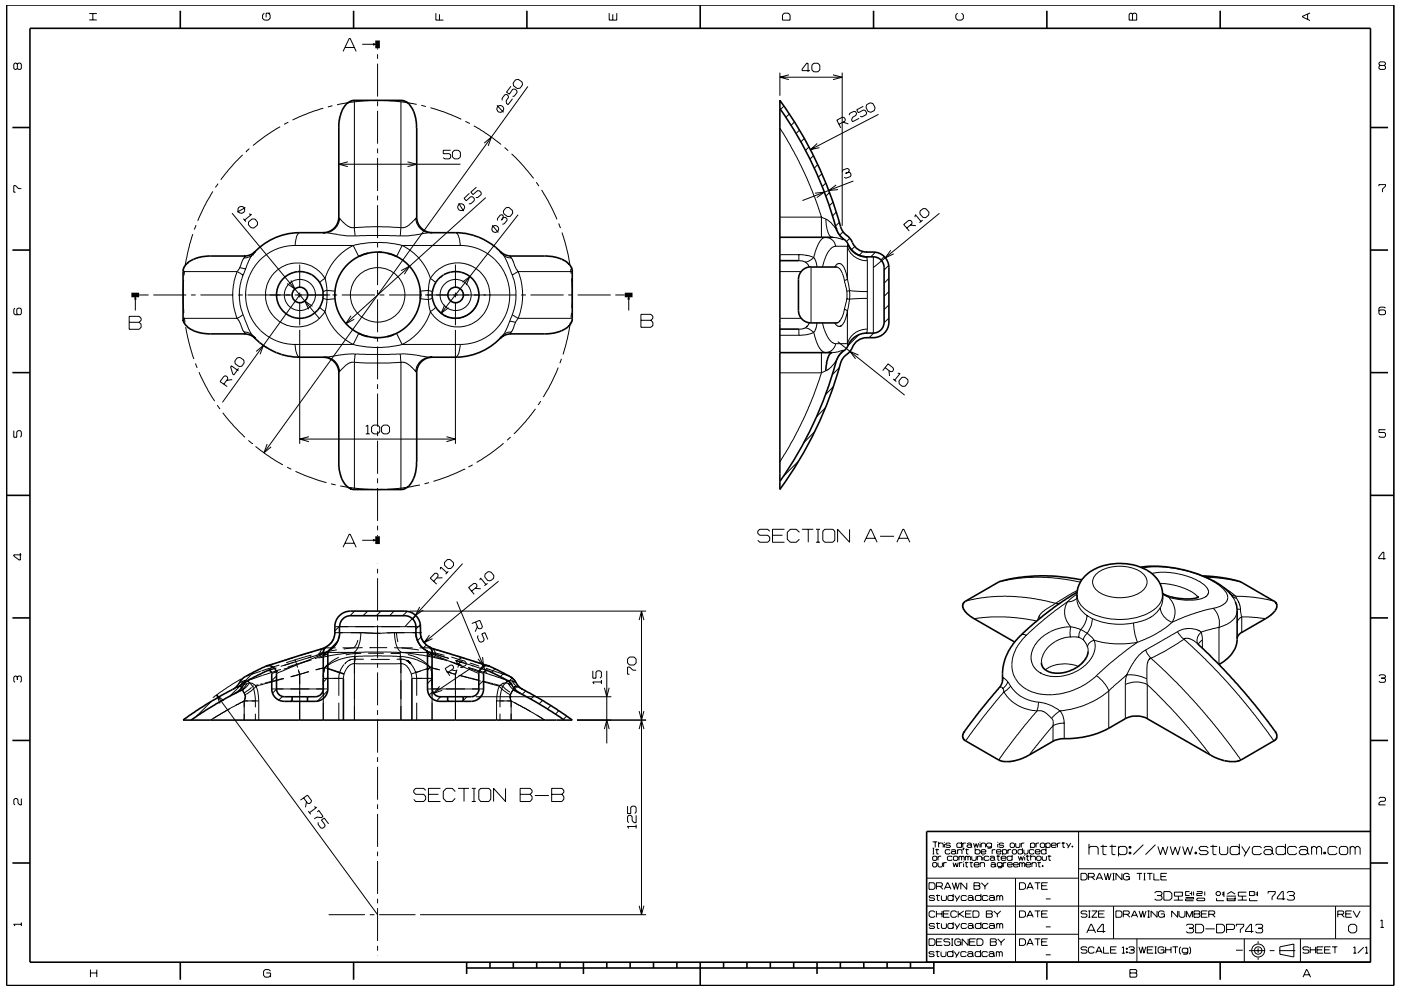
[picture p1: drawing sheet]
<svg xmlns="http://www.w3.org/2000/svg" width="297mm" height="210mm" viewBox="0 0 297 210" stroke-linecap="round" stroke-linejoin="round" font-family="sans-serif">
<g fill="none" stroke="#000" stroke-width=".21">
<path d="M3.7 13.6l-.3-.2h-.2l-.3 .2v.9l.3 .2 .5-.2M3.7 13.6l.2-.2h.4l.2 .2v.9l-.2 .2h-.4l-.2-.2M3.7 13.6v.9M18.9 4.2h1.6M18.9 2.9h1.6M19.7 2.9v1.3M56 2.8l-.3 .4v.7l.3 .4h.9l.4-.4v-.7l-.4-.4M57.3 2.8h-.9v.9M72.7 10.9l1.3-2.7h.3l1.2 2.7M73.1 10.1h2M76.8 9.4h3.3M80.1 10.2v.3"/>
<path d="M80.1 11.5v1M80.1 13.5v7M92.4 2.8v1.5h1.6M93.2 3v1.3M108.3 18.3l-.9 1.3 .6 .4 .7-1.1h.4l.5 .3v.4l-.6 .8h-.3M109.3 16.9l.6-.1 .8 .6 .1 .6-.5 .7-.6 .1-.8-.6-.1-.6zM111.9 18.3l-55.9 77.7M129.2 2.8v1.5h1.6v-1.5M129.9 3v1.3M165.4 15.4v4.9M165.4 16.4h13.2M166.3 2.8h.8l.4 .4v1.1h-1.6v-1.1z"/>
<path d="M167.3 15.9l-1.9 .5 1.9 .5M171.7 15h-1.6v-.3l.9-1.3h.3v1.8M172.1 13.8l.5-.4h.8l.4 .4v1l-.4 .4h-.8l-.5-.4zM176.6 15.9l2 .5-2 .5M178.6 15.4v32.5M203 2.8l-.4 .4v.7l.4 .4h.9l.4-.4v-.7l-.4-.4M239.6 2.8h.3l.2 .2 .3-.2h.3l.3 .2v1.3h-1.6v-1.3zM240.1 3v1.3M277.2 3v1.1M277.7 2.7l-1.6 .8v.1l1.6 .8M292.6 13.9l-.2-.3v-.2l.2-.3h.9l.2 .3v.2l-.2 .3M292.6 13.9l-.2 .2v.4l.2 .2h.9l.2-.2v-.4l-.2-.2"/>
<path d="M292.6 13.9h.9M46.2 38.9l-.5 .9M51.4 32.8l-1.9 2-2.7 3.3M52.2 32.2h.1M52.9 31.5l-.7 .7M59.4 26.9l-3.2 2-2.6 2M61.1 25.9l-.9 .5M68.5 22.9l-3.3 1.1-3.2 1.4M70.5 22.4l-1 .3M71.8 34.8h25.8M73.7 34.3l-1.9 .5 1.9 .5M75.1 21.3v27"/>
<path d="M78.4 21.3l-4 .4-2.9 .5M79.4 21.3h1M80.1 21.5v1M80.1 23.5v7M80.1 31.5v1M80.1 33.5v7M81.4 21.3l4 .3 2.9 .5M85 21.3v27M86.4 34.3l1.9 .5-1.9 .5M89.3 22.3l1 .3M91.3 22.9l3.5 1.1 3 1.3M95.5 31.9h-1.5v.7h1.2l.3 .2v.6l-.3 .3h-.9l-.3-.3"/>
<path d="M95.9 32.3l.4-.4h.9l.4 .4v1l-.4 .4h-.9l-.4-.4zM98.7 25.7l.9 .5M100.5 26.7l2.1 1.3 3.6 2.6M101 39.7l-1.2 1.1 .5 .5 1-.9 .3 .1 .4 .3v.5l-.7 .6h-.4M102.7 30.4l1.5-1.3-.7 1.8M105.4 22.4l1.4 1.4M107 31.3l.7 .7M108.5 32.6l2.4 2.5 2.2 2.7M108.7 21l-1 1.2-.3-.2-.1-.6 .5-.7-.1-.4-.3-.3-.4 .1-.6 .8 .1 .4M113.7 38.6l.6 .9M165.4 27.1l3 5.2 2.1 4.2 2.3 5.5 1.4 4.1M166.2 22.5l-.7 .7"/>
<path d="M167.3 24.2l-.7 .7M168.4 25.9l-.7 .7M169.5 27.6l-.7 .7M170.5 29.4l-.7 .7M171.5 31.2l-.7 .7M172.5 33l-.8 .8M173.3 30.4l-1.5 1.3 1.9-.4M173.4 34.9l-.8 .8M174.2 36.9l-.7 .7M175.1 38.8l-.8 .8M177.3 39.2l-1.6 1.2 2-.2M177.8 26.4l1.3-.7 .1-.3-.2-.4-.4-.2-1.2 .7 .9 1.6"/>
<path d="M178.6 36.4l.1-.3 .9-.4 .4 .2 .1 .2-.2 .4M178.7 25.9l1.2 .4M179.9 36.5l-.6 .3M179.9 36.5l.4 .2 .2 .4-.2 .4-.9 .3-.4-.2M180 24.4l.2-.4 .9-.4 .3 .1 .2 .4-.1 .4-.7 .4-.3 .5 .3 .4 1.4-.7M180.9 38.4l-10.8 4.1M183 22.6l-1.4 .7 .4 .6 1.1-.6 .4 .1 .3 .6-.2 .3-.9 .5-.3-.1M183.8 22.2l.7-.4 .6 .2 .4 .9-.1 .5-.8 .4-.6-.2-.4-.8zM186.3 24.3l-14.5 7.4M292.4 39.5v-.3h1.3v.3l-.6 .6v.7M4.5 40h-.6l-.6-.6h-.4v1.4h.4M38.8 57.6h11.5"/>
<path d="M38.9 59.4l-.1 4.8 .2 2.2M39.1 57.4l-.1 1M40.9 49.7l-1 3.3-.6 3.4M41.6 47.7l-.4 1M45.1 40.6l-1.8 3.3-1.4 2.9M49.2 45.2l18.6 22.4M50.3 57.6l1.2 .8M50.3 57.6l-.7 2.1-.3 3.1 .4 2.7 .6 2M50.8 56.8l-.5 .8M50.8 56.8l1.3 .2M51.5 58.4l-.6 2.3-.2 1.9M51.6 46.4l.6 .6"/>
<path d="M51.7 54.7l-.9 2.1M51.7 54.7l1.1-.2 .8-.5-.7 1-.4 1M51.8 54.3l.1 .1M51.9 54.4l-.2 .3M51.9 54.4h.1M52 44l-1.7 1M52.1 57l-.6 1.4M52.4 56l-.3 1M52.7 47.1l.8-.7 .6 .1 .5 .7v.5l-.8 .7-.6-.1-.5-.6zM52.8 45.4l.5 .1-1.4 1.2M61.7 59.5l.8 1.8-1.6-1.1M62.6 52.1a10.5 10.5 0 0 0-10.5 10.5"/>
<path d="M62.6 52.1h12.3M63.5 49.4a2.38 2.38 0 0 0-.9 2.1v.6M63.5 56.1v5M65.5 56.2l-1.5-.4h-1.5l-1.4 .2-.9 .4-1.2 .7-.9 .9-.8 1-.6 1.1-.4 1.8v1.7l.4 1.3 .6 1.3 .8 1 1 .9 1 .6a6.9 6.9 0 0 0 7.4-.9M65.5 56.2l.9 .4 1.2 .8 1.3 1.6M68.9 59l.4 2.6M68.9 59.1l-1.1 .9M71.8 46.1l.1 .2 1.7 1.6 .6 .3 .9 .1M72 46.4a3.2 3.2 0 0 1-3.1 3l4.7 .6h1.7M74.9 52.1l1.6-.4 3.3-.3 2.1 .1 3.4 .6M74.9 52.1a11.6 11.6 0 0 0-6 6.9M74.9 52.1l1.2 2.3"/>
<path d="M75.1 48.3l4-.2 5.9 .2M75.1 48.3l.2 1.7M75.3 50h9.5M80.1 41.5v1M80.1 43.5v7M80.1 51.5v1M80.1 53.5v7M85 48.3l-.2 1.7M85 57.4l1.8-.9-1.1 1.7M85.3 52.1a11.7 11.7 0 0 1 6 6.9 6.7 6.7 0 0 1 7.5-3M85.3 52.1h12.3M85.3 52.1l-1.2 2.3"/>
<path d="M88.1 46.4a3.2 3.2 0 0 0 3.2 3l-4.7 .6h-1.8M88.1 46.4l-1.7 1.6-.8 .3h-.6M88.3 46.1l-.2 .3M92.3 60l-1.1-.9-.4 2.5M96.6 56.1v5M96.6 49.4a2.19 2.19 0 0 1 .9 2.2l.1 .5M97.2 43.1l1.1 1.7M97.2 43.4l-.2 .6 .2 .4M97.2 44.4l.1 .1M97.3 43.4a.73 .73 0 0 1 1 0 .73 .73 0 0 1 0 1 .73 .73 0 0 1-1 .1M97.3 43.4h-.1M97.6 52.1h-.1a10.4 10.4 0 0 1 9.7 6.4"/>
<path d="M98 59.9l1.6-1.2-.8 1.8M98.8 56l1.9 .8 1.5 1.3M99.5 41l-1.1 1.1 .4 .5 1-.9h.4l.4 .5-.1 .4-.7 .6h-.4M102.2 58.1l.8 1.2 .6 1.5 .2 1.1-.1 2.3-.6 1.4-1 1.6-1.7 1.3-1.3 .5M103 41.9l-29.7 26.8M104.4 47.8l1.3 1.5M106.7 46.1v-.4l-.2-.2-.4 .1-.6 .8v.4M106.7 46.1l-.4 .6M106.7 46.1h.4l.4 .3v.3l-.6 .8-.4 .1M107.2 58.4l.7 2.3 .2 1.8M107.3 44.1l.6-.1 .7 .6 .1 .6-.5 .7h-.6l-.8-.6-.1-.6zM108.2 54.4l.2 .3"/>
<path d="M108.2 54.4h.1M108.4 54.3l-.2 .1M108.4 54.7a2.34 2.34 0 0 1-1.8-.7l1 1.7 1 2.7M108.4 54.7l.9 2.2 .6 .7M108.6 58.4l.6 2 .2 2.1M109.9 45.5l-16.4 21M109.9 57.6l-1.3 .8M109.9 57.6l.7 2.4 .2 2.8-.1 1.6-.4 1.8-.4 1.3h11.4M109.9 57.6h11.4M114.8 40.3l1.4 2.4 1.9 3.8M118.4 47.4l.4 1M119.2 49.3l.9 3.4 .7 3.4"/>
<path d="M121 57.1l.1 1M121.2 59.1l.1 2-.1 4.3M165.4 57.6h4.5M165.4 46.1h8.8M165.4 54h4M169.4 54v1.3l1.3 .3M169.4 54l1.7 .1 1.5 .5M170.7 55.6l.5 .4 .4 .6M172 56.6v11.9M172.5 54.6l-1 .8-.8 .2M172.5 54.6l.5 .8 .2 1.2M172.8 41l1.9-.2-1.5 1.1"/>
<path d="M174.2 46.1l.9 .4M174.2 46.1v4.2M175.1 46.5l1 .7 1.2 1.3M175.1 46.5a6 6 0 0 0 1.1 3.8h.2M175.9 40.8l-.8 .8M176.4 50.3l1.1 .2 1.2 .3h.2M176.6 42.9l-.8 .8M177 56.6l.6-.6 .4-.1 .3 .1 .7 .9 .7 2.2M177.2 52.2a1.92 1.92 0 0 0-2.9-1.6l-.9 1.5-.8 2.5M177.2 52.2l-.8 .3-.9 1-.7 1.7-.4 1.4M177.2 52.2h2.5M177.3 48.5h.1"/>
<path d="M177.3 45l-.8 .8M177.3 56.6a2.05 2.05 0 0 1 1.4 1.7l.3 1.2M177.3 48.6l.6 1.2 1 1M178 47.2l-.9 .8M178.7 49.2l-.7 .7M179 59.5l.5 2.3M179.7 52.2a4.3 4.3 0 0 0 4.2 3.1M179.7 52.2v6.9M179.7 59.1l.4 2.5M179.7 59.1l-.2 .2-.5 .2M179.8 51.8l-.1 .4M180.2 50.5l-.7 .8"/>
<path d="M181.2 52.3l-.7 .7M182.9 53.4l-.7 .8M183.8 54.5l.1 .8M183.9 55.3v14.5M185.2 54.5v16.1M185.6 53.5l-1 1M187.4 54.4l-.6 .8M188.4 56.3l-1 1M188.5 59.1l-1.1 1M188.8 53.1l-1.1 1.6 1.8-.9M192.2 48.4l1.1-.9 .1-.4-.3-.3-.4-.1-1.1 .9 1.2 1.4M193 47.7l1.2 .2"/>
<path d="M194 46.1l.1-.6 1.2 1.5M195.1 44.7l.6-.5 .6 .1 .7 .7-.1 .6-.6 .6-.6-.1-.7-.8zM195.6 46.7l-.7 .5M199.2 45.2l-14 11.6M3.2 65.4l-.3 .2v.9l.3 .3h1.1l.2-.3v-.9l-.2-.2h-.5l-.2 .2v.9l.2 .3M27.4 67.1h2.1l.4 .4v.4l-.4 .5 .4 .4v.6l-.4 .4h-2.1zM27.4 68.4h2.1M28.7 62.6v3.3M29.5 62.6h2M32.5 62.6h7M38.8 67.5h11.5M39.1 67.4l.1 1"/>
<path d="M39.4 69.4l.7 3.4 1 3.4M40.5 62.6h1M41.4 77.1l.4 .9M42.2 78.9l1.3 2.8 2 3.4M42.5 62.6h7M50.3 67.5l.5 .9 .9 2M50.3 75.9l.6-.1 .8 .6 .1 .6-.5 .7-.6 .1-.8-.6-.1-.6zM50.5 62.6h1M50.6 78.1l-1 1.4-.2-.1-.5-1.6 .2-.2 1.4 1M50.7 62.6l.2 1.9 .6 2.2M50.7 62.6h.1M51.5 66.7l1.2 3.1 .8 1.4-.2-.3a1.96 1.96 0 0 0-1.6-.5"/>
<path d="M51.5 66.7l-1.2 .8M51.7 70.4l.2 .3M51.9 70.7l-.1 .1M51.9 70.7h.1M52.1 62.6a10.4 10.4 0 0 0 3.1 7.5M52.1 62.6h.1M52.5 62.6h9.6M54.3 74.5l1.5-1.2-.6 1.8M55.2 70.1a10.5 10.5 0 0 0 7.5 3h-.1M55.8 73.2l.9 .6M56.3 62.6h.1M62.5 62.6h7.5"/>
<path d="M62.6 73.1a3 3 0 0 0 .9 2.7M62.6 73.1h12.3M63.5 70v24.1M63.5 62.6l-16.3 22.7M63.5 62.1v1M63.5 64v5M66.3 65l-1.7-1.2 .8 1.8M67.8 65.1l.2 .3 .9 .7M68.4 63.2l.9 .3M68.9 66.1l-1.4 1.6M68.9 66.1a11.7 11.7 0 0 0 6 7M69.3 61.6l-.9 .3"/>
<path d="M69.3 61.6v1.9M69.3 63.5l-.4 2.6M69.3 61.6l1.7 .2M70.5 62.6h1M71 63.4l-1.7 .1M72.5 62.6h7M74.4 67l-1.1 1.7 1.8-1M75.3 75.1h-2.1l-4.3 .7a3.2 3.2 0 0 1 3.1 2.9M75.3 75.1l-.2 1.7h-.6l-.8 .4-1.7 1.6-.2 .3M75.3 75.1h9.5M76.1 70.7l-1.2 2.4M80.1 61.5v1"/>
<path d="M80.1 63.5v7M80.1 71.5v1M80.1 73.5v7M80.5 62.6h1M82.5 62.6h7M84.1 70.7l1.2 2.4-2.7 .5-2.5 .1-2.5-.1-2.7-.5M85 76.8l-.2-1.7h2.2l4.3 .7a3.2 3.2 0 0 0-3.2 2.9M85 76.8l1.1 .2 2 1.7M85 76.8l-2.6 .2h-4.8l-2.5-.2v27M85 76.8v27M88.1 78.7l.2 .4M89.1 63.4l1.7 .1"/>
<path d="M90.1 62.6h19.4M90.8 61.6l.8 .3M90.8 61.6l-1.7 .2M90.8 63.5l.4 2.6M90.8 61.6v1.9M91.2 66.1l1.4 1.6 1.7 1.1 2.1 .5h1.3l1.4-.3M91.3 66.1a11.8 11.8 0 0 1-6 7h12.3M91.6 63.2l-.8 .3M92.3 65.1l-.3 .5-.8 .5M94.3 64.6l-.8 1.9 1.6-1.2M96.6 70v24.1M96.6 62.1v1"/>
<path d="M96.6 64v5M97.6 73.1a3.2 3.2 0 0 1-1 2.7M101.4 63.5a4.9 4.9 0 0 1-3.6 3.9 4.9 4.9 0 0 1-5-1.6M103.8 62.6h.1M108.1 68.1l-.9 2.2-.6 .9 .2-.3a2.13 2.13 0 0 1 1.6-.5M108.1 62.5v.1M108.1 68.1l1.2 .3M108.1 62.6a10.5 10.5 0 0 1-10.5 10.5M108.2 70.7h.1M108.2 70.7l.2 .1M108.4 70.4l-.2 .3M108.6 66.7l1.3 .8-.6 .9"/>
<path d="M108.6 66.7l-.5 1.4M109.3 68.4l-.9 2M109.4 62.5v.1M109.4 62.6l-.1 1.9-.7 2.2M110.5 62.6h1M112.5 62.6h7M118.4 78l-1.5 3.2-1.7 3M119 76.1l-.3 .9M120.5 62.6h1M120.9 68.4l-.6 3.4-.9 3.4M121.2 66.4l-.1 .9M122.5 62.6h7"/>
<path d="M130.5 62.6h2M133.3 62.6v3.3M135.9 66.7h2.1l.4 .4v.4l-.4 .4 .4 .5v.6l-.4 .4h-2.1zM135.9 67.9h2.1M165.4 79.1h8.8M165.4 71.1h4M165.4 67.5h4.5M170.7 69.6l-.5 .2h-.8v1.3M170.7 69.6l.9 .2 1 .7M171.6 68.5l-.4 .7-.5 .4M172.6 70.5l.9 2.9 .5 .8 .5 .4a1.68 1.68 0 0 0 2.2-.6l.5-1.1M172.6 70.5l-1.5 .5-1.7 .1"/>
<path d="M173.2 68.5l-.2 1.1-.4 .9M174.2 79.1l-1.8 5.1-2.1 4.8-2 4-2.9 5M174.2 74.8v4.3M174.4 68.5l.5 1.8 .8 1.5 .7 .8 .8 .3M177.2 72.9h2.5M177.3 76.6h.1M177.3 76.6l-1.5 1.7-1.6 .8M177.6 72.5l14.2 11.3M178 78l-1.5 1.5M178.9 74.3l-2.5 .5M178.9 74.3l-1.1 1.2-.5 1M178.9 74.3v.1"/>
<path d="M179 65.6l.7 .4M179 65.6l-.5 1.8-.7 .9-.5 .2M179.5 61.8v1.6M179.5 63.4l.6 .1M179.5 63.4l-.5 2.2M179.7 66l-.8 2.4-.5 .7-.6 .1a.93 .93 0 0 1-.8-.7M179.7 66v6.9M180.1 63.5l-.4 2.5M180.1 61.6v1.9M180.1 61.6l-.6 .2M180.2 61.6l3.7 .2M182 75.3l-1.8-.8 1.2 1.6"/>
<path d="M182.2 70.9l-2.4 2.4-.1-.4M183.9 69.8l-.1 .8M183.9 63.3l-3.8 .2M183.9 69.8a4.2 4.2 0 0 0-4.2 3.1M185.2 70.7l-.9 .9M187.7 78l1.1 .8h.4l.2-.3v-.4l-1.1-.9-1.1 1.4M188.5 67.5l-1.1 .9M188.5 64.7l-1.1 1M188.5 61.8l-1.1 1.1M188.5 78.6l.1 1.1M190.3 79.2h.5l-1.1 1.4M293.7 65.4l-.2-.3h-.9l-.2 .3v1.1l.2 .3h.9l.2-.3v-.5l-.2-.3h-.9l-.2 .3"/>
<path d="M2.9 91.3v1.4h.7v-1.1l.2-.3h.5l.2 .3v.9l-.2 .2M46.1 85.9l.6 .8M47.2 87.5l2.2 2.8 2.5 2.4M47.5 81.5l.8-1.2-.1-.3-.3-.3-.4 .1-.8 1.1 1.5 1.1M49.2 80.5l-1.2 .2M52.7 93.4l.7 .7M53.4 94.1h.1M54.2 94.7l1.8 1.3M56 96l4 2.6M56.6 94.2l-.6 1.8 1.5-1.2M60.9 99.1l.9 .4M62.7 100l2.7 1.1 3.8 1.3"/>
<path d="M63.5 93.1h33.1M65.5 92.6l-2 .5 2 .6M77.6 90.5l.4-.3v1.8M77.6 92h.8M78.8 90.6l.4-.4h.8l.5 .4v1l-.5 .4h-.8l-.4-.4zM80.1 81.5v1M80.1 83.5v7M80.1 91.5v1M80.1 93.5v7M80.9 90.6l.4-.4h.9l.4 .4v1l-.4 .4h-.9l-.4-.4zM94.7 92.6l1.9 .5-1.9 .6M98.4 99.5h.1"/>
<path d="M98.4 99.5l-3.1 1.5-3.4 1.1M100.2 98.6l-.9 .5M106.8 94l-3 2.3-2.8 1.8M108.2 92.7l-.7 .7M113.5 86.7l-2.1 2.8-2.4 2.5M114.6 85.1l-.5 .8M169.3 97.8l-3.2 3.2M172.7 91.6l-2.3 2.3M175 86.5l-1.9 1.9M176.7 82l-1.7 1.7M189.4 80.4l.6 .5M191.2 80h.6l.7 .5v.6l-.6 .8-.6 .1-.6-.6-.1-.6z"/>
<path d="M293.7 91.1h-1.3v.6h1.1l.2 .3v.5l-.2 .2h-.9l-.2-.2M4.3 117.3v1.5h-.2l-1.2-.9v-.2h1.6M70.2 102.6l1 .3M72.1 103.1l3.8 .5 3.2 .2M72.7 116.1l1.3-2.8h.3l1.2 2.8M73.1 115.2h2M76.8 114.6h3.3M80.1 101.5v1M80.1 103.5v7M80.1 111.5v1M80.1 113.5v.2M80.1 119.6h.1"/>
<path d="M81.1 103.8h-1M89 102.9l-3.9 .6-3 .3M91 102.4l-1 .2M94.8 118.7h.6l.7 .6 .1 .6-.6 .7h-.6l-.7-.7-.1-.6zM98.1 119.5l-12.3 13.4M163.2 112.7l-.4-.4h-1.7l-.4 .4v.4l.4 .4h1.7l.4 .5v.6l-.4 .4h-1.7l-.4-.4M163.8 113.5h2.1M166.3 112.3h-2.5v2.7h2.5M169.5 112.9l-.7-.6h-1.2l-.7 .6v1.5l.7 .6h1.2l.7-.6M170 112.3h2.4M171.4 112.3v2.7M173 112.3h.9"/>
<path d="M173 115h.9M173.4 112.3v2.7M174.5 112.7l.4-.4h1.7l.4 .4v1.9l-.4 .4h-1.7l-.4-.4zM180.1 112.3v2.7l-2.5-2.7v2.7M183.2 115l1.3-2.7h.2l1.3 2.7M183.6 114.2h2M186.6 113.7h3M190.2 115l1.2-2.7h.2l1.3 2.7M190.6 114.2h1.9M293.8 118.5h-1.5v-.3l.9-1.1h.2v1.6M61.2 139.8l-2 .6M61.4 139.7l-.1 .1"/>
<path d="M62.1 139.5l-.6 .2M62.6 140l-1.9 .6M62.6 140l.3 1M63.9 140l-3.8 1.2M65.7 138.4l-2.1 .7M65.7 139.4h.1M65.7 139.4l-1.9 .6M65.8 139.4l-.5 .1M65.8 140l-1.9 .7M66 139.3l-.2 .1M66 138.9l-3.4 1M66.1 140l-3.2 .9"/>
<path d="M66.2 138.3h-.3M66.4 139.2l-.2 .1M68.5 138.5l-.7 .6M68.7 139.1l-1.9 .6M68.8 137.5h.1M68.8 137.5l-1.9 .5M68.9 137.4h2.3M68.9 137.4v.1M68.9 137.4a1.43 1.43 0 0 0-1.1 1.7l-9.2 3.8M69 138.9h.1M69 138.9l-.3 .2M69 137.3l-.4 .5-.1 .7"/>
<path d="M69 138.4h.2M69 138.4l-1.9 .6M69 137.3v.1M69 138.4l-3.2 1M69.1 138.4h.1M69.1 138.4l-.4 .2v.5M69.3 138.3l-.1 .1M69.3 137.1l-.4 .3M69.3 137.1h.1M69.3 137.1l-.3 .2M69.4 138.4h5.6M69.4 138.2v.1"/>
<path d="M69.5 138.2l-2 .4M69.5 138.2l-.2 .1M69.6 138.2h-.1M69.6 138.2l-.1 .3-.5 .4M69.6 138.2l-.5 .2M69.6 138.1v.1M69.7 138l-.1 .1M69.7 138l-.1 .2M69.7 138h.1M69.8 137.9l-.2 .3M70.7 135.7l-.4 .6-1 .8M71 132.9h18.2"/>
<path d="M71 134.2h.1M71 134.2l9.6 .1M71.4 137.8l-1.9 .4M71.6 136l-3.1 3.1M71.9 139.4l-1.8 1.1-1.2 1.1M72 134.2a4.3 4.3 0 0 1-2.3 3.8M72 132.8l-1 1M74.8 138.6v.1M75 138.4h10.2M75 138.4l-3.5 .4-3.9 .8M75 138.4a4.5 4.5 0 0 0 1.5-3.8v-.4l3.6 .1 3.6-.1a5.2 5.2 0 0 0 1.4 4.2h.1M75.2 129.6l-1 1"/>
<path d="M75.3 138.6l-.2 1.1v13M75.3 138.6h.1M75.4 139.2l4.4-.1 5 .1M75.4 139.2l-.3 1.6M75.4 139.2l-1.6 .2-2 .5-1.5 .7-1.4 1M75.9 135.8l-.3 .7a1.32 1.32 0 0 1-1.4 1l-1.3 .2M76.1 134.2h.1M76.1 134.2v.1M76.6 138.6l-2.1 .1-1.2 .2M76.9 137.4h-4.3M77.1 139.8h-2.4l-.6 .2M78 129.6l-1 1"/>
<path d="M78.1 138.5l3.3 .1M78.4 137.4h.1M78.4 137.4h3.7M78.6 139.9h4M80.1 120.6v1M80.1 122.6v7M80.1 130.6v1M80.1 132.6v7M80.8 129.6l-1 1M82.8 138.6h2.2M83.6 129.6l-1 1M83.6 137.4h.1"/>
<path d="M83.6 137.4h3.9M84.1 134.2l.3 2M84.1 139.8h1.4l.8 .3M84.8 139.2l1.6 .2 1.8 .5M84.8 139.2l.2 1.6M84.8 138.6l.2 1.1v13M85.2 138.4h5.6M85.2 138.4l4.7 .6 4 .9M85.3 137.4h.1M85.3 137.4l3.5 .5M85.6 139.9h.1M86.4 129.7l-1 .9"/>
<path d="M86.5 138.8l2.4 .9 1.4 .9 1 1M86.8 129.6h50.2M88.1 134.2a4.2 4.2 0 0 0 2.2 3.8M88.2 130.6l-.7 .7M88.2 139.9l1.8 .8 1.3 .9M89 137.4h2.3l4.2 1.3M89 128.7l-.9 1.8 1.6-1.1M89.1 134.2h-7M89.1 134.2l.1 .8 .5 1.1M89.1 134.2h.1M89.1 132.5l-.9 .9M89.2 134.2h.1"/>
<path d="M89.3 135.1l-.8 .8M90.3 138.1l3.9 .9M90.3 137.9v.1M90.3 138l.4 .3M90.3 138h.2M90.4 138h.1M90.4 136.8l-.7 .7M90.5 138l.2 .2M90.5 138h.1M90.5 138l.2 .6M90.6 138.5h.1M90.7 138.5h.1"/>
<path d="M90.7 138.2l.9 .4M90.7 138.6h.1M90.7 138.3l.3 .1M90.8 137.1l.4 .3M90.8 137.1l.3 .2M90.8 138.6h.1M90.8 138.6l.3 .2M90.9 138.4h.2M91.1 138.4l.3 .2 .1 .5M91.1 134.7l-1.2 1.6 1.8-.8M91.1 138.4l.4 .2M91.1 138.9l3.7 1.3"/>
<path d="M91.1 138.8v.1M91.1 137.3l.4 .5 .2 .7M91.2 137.4a1.44 1.44 0 0 1 1.1 1.7l9.2 3.8M91.4 139h.1M91.4 139l.1 .1M91.5 138.6l.5 .1M91.6 138.6l.4 .1M91.6 138.4l-1 1M91.6 138.5l.7 .6M91.9 123.3l1-1v-.4l-.3-.3h-.4l-1 1 1.4 1.3M92 138.7l.9 .2M92.9 138.9l.2 .1"/>
<path d="M93.1 139l1 .3M93.3 120.8l.1-.5 1.4 1.2M93.8 122.5l-1.2 .1M94.1 139.3l.8 .3M94.9 139.6l.3 .1M95 121.2l-.5 .6M95.7 139.4l2.5 .8M96.9 127.6l6.3 15.3M96.9 139.1l2 .7M97.6 140l-.4 1M98 139.4l-1.3 .8 .4 .6 1.1-.7 .3 .1 .4 .5-.1 .3-.8 .6h-.4M100 125.4l1.1-.9v-.4l-.2-.3-.4-.1-1.1 .9 1.1 1.5"/>
<path d="M100.8 124.8l1.1 .1M100.8 131.9l.5 1.4 .4 .1 .4-.1 .2-.4-.6-1.3-1.7 .6M101.2 132.9l-.4 1.1M101.4 134.8l-.2 .3 .4 1 .4 .1 .5-.2 .2-.4-.5-1.2 .6-.2 .6 1.4M101.7 123.1l.2-.5 1.1 1.4M102.3 139.4l.2 1.9-1.2-1.6M102.8 121.8l.7-.6 .6 .1 .6 .8-.1 .6-.6 .5-.6-.1-.6-.7zM103.4 123.7l-.7 .5M105.7 123.3l-15.8 13M133.5 139.4h.9l.5 .4v.8l-.5 .5h-.9l-.4-.5v-.8zM135.5 131.5l.5-1.9 .5 1.9M136 129.6v64.4"/>
<path d="M204.7 127.5l4.8-.9 3.8-.2 5.3 .5 5.2 1.1M206.5 131.2l3.6-.4h3.1l3.5 .3 3.1 .6M211.8 123.4l4.2-.8 5-.2 4.7 .4 3.4 .7M216.5 134.7l.7-.1 .4 .1M217.6 134.7l-1.1 1.4a6.8 6.8 0 0 0-.7 8.6l.8 .8 1 .7M220.3 130.8l-.3 .8M220.3 130.8l.3 .3M223.8 128l-2.7 1.7-.8 1.1M224.8 127.9l-1 .1M226.4 127.6l-5 3.7-3.8 3.4M226.4 127.6a4.4 4.4 0 0 0 .6 5.4M226.9 135.1l-1.2 .1-1.2 .5-1.2 .7-1.2 1a4.8 4.8 0 0 0-1.3 3.1"/>
<path d="M226.9 135.1l1.8 .1M227 133l2.1 .6M227 133l-2.1 .2-2.1 .7-2.1 1.4-1.2 1.4-.8 1.9v1.7l.6 1.3 1.3 1.1M227 133l-.1 1v1.1M228.3 127.2a4.3 4.3 0 0 0 2.2 3.4M228.3 126l-1.9 1.6M228.3 126.8l-.7 .6-1.2 .2M228.3 126.1a4.7 4.7 0 0 0 3.1 4l1.7 .7 2.6 .5 3 .1 2.8-.6a6.4 6.4 0 0 0 5-4.1v-.6M228.4 125.2l-4.6 2.8M228.7 135.2l1 .5M229.1 133.6l-.3 .8-.1 .8M229.2 133.6l1.3 .7"/>
<path d="M229.7 135.7l.6 .7 .2 .8a1.89 1.89 0 0 1 1.5-1.4M230.5 130.6l-.5 1.7-.9 1.3M230.5 130.6l1.1 .6-.2 1.4-.9 1.7M230.5 134.3l1.5 1.5M230.5 134.3l-.5 .6-.3 .8M230.6 137.2l.1 .9M231.6 131.2a14.5 14.5 0 0 0 8.8 .9M232 135.8l1.6 .4 2.7 .4h2.2l2.7-.4M232 135.8a5.4 5.4 0 0 1-2.6 5.8l-2 1.2-2.5 .7h-2.2l-2.1-.8M232.4 121.7a8.3 8.3 0 0 1 10 .1 2.32 2.32 0 0 1-.6 3.8 8.6 8.6 0 0 1-9.4-.5 2.22 2.22 0 0 1 0-3.4zM241.2 136.2l-3.9 2.9-4.8 4.2M242 120.4l.4 .1"/>
<path d="M242.3 120.5h.1M242.4 120.5l1.7-.3h2.2l3.4 .4 2.4 .6 2.1 .7 3 1.4M242.9 137.9l.4 .9 .7 .8-.5 .5-.3 .9v4.2M242.9 137.9l-.8 .5-1.2 1.2-.8 1.2-1.3 2.4M243.8 131l1.4-1 .8-1.1a3.6 3.6 0 0 0 2.5 3.1M243.8 131h.1M243.8 131l-1.7 .7-1.8 .5 .1 .4a10.5 10.5 0 0 0 .8 3.6M244.2 121.7l1.8-.3 3.1 .2 3.5 .9 1.7 .8M245.9 123.8h1.1l1.9 .3 2.3 .7 1.9 1 .7 .6 .2 .3M246.5 126l1.3 .7M246.5 127.2l-.1 .7-.4 1M247.8 126.7l.3 .4a4.1 4.1 0 0 1 .4 4.9"/>
<path d="M247.8 126.7l1.9 .4 2.5 .2M247.9 126.5l-.1 .2M248.5 132l-1.3 1.1-2 1.3-4 1.8M249.6 134l1.4 1.6M249.6 134l-6.7 3.9M249.6 134l1.1-.5 1.8-.2 1.3 .3 .9 .5M251 135.6l4.5 4.1 4.9 5.2 4.7 5.5 5 6.7M251 135.6l.4-.2 .8 .1 1.6 .9M251 135.6l-4.2 2.6-2.8 1.4 5.6 5.3 5.4 5.8 5.3 6.7 2.8 3.8M254.3 123.3l1 .7 .7 .8 .2 .6-.1 .7-.5 .5-.9 .4-2.5 .3M254.3 123.3h.1M254.7 134.1l.2 1.2v2.2"/>
<path d="M254.7 134.1l-.3 .3a2.19 2.19 0 0 0-.5 2.1M254.9 135.8l-.8 .8M255.7 122.4l3.1 .2 4.3 .8M257.2 129a4.3 4.3 0 0 1 1.2 4.1M257.2 123.3h.1M257.2 129l-4.6 1.3-4.1 1.7M257.2 123.3l1.6 1.1 .9 .9a1.91 1.91 0 0 1-.9 3.3l-1.6 .4M258.4 133.1l-3.7 1M258.4 133.1v7.8M259.5 124.7l2.5 1.7M260.8 125.9l.5 .3 .7 .2M261 126.1l.2 .2"/>
<path d="M261.2 126.3l.7 1.3M261.2 126.3l.3 .4 .7 .2M262 126.4l.2 .5M262 126.4l3.7 .3 4.4 .8M262.2 126.9l.6 1.1 .2 1.2M262.3 129.2h.7M262.3 129.6a4.1 4.1 0 0 1-3.4 3.3l-.5 .2M262.3 129.6h.1M263 129.2l.3 1.6M263.3 130.8l2.1 .1 2.9 .3M263.3 130.8l-.7 .6-.3 .7M263.3 130.8v3.3"/>
<path d="M3.7 143.6l-.3-.2h-.2l-.3 .2v.9l.3 .2M3.7 143.6l.2-.2h.4l.2 .2v.9l-.2 .2M3.7 143.6v.6M44.9 148.7l-3.3 3.3M45.9 147.4l34.1 46.6M47.5 148.6l-1.6-1.2 .7 1.8M48.7 150.3l-3.4 2.1M50.3 145.8l-1 .4M50.3 145.8h.1M50.3 145.8l.2-.2h.5l.1 .2M50.7 145.6h.1M50.8 145.6h.1"/>
<path d="M50.9 145.6h.1M51.1 145.8h.1M51.2 145.8h.1M51.2 145.8l.3 .7M51.2 144l-3 1.8-3.1 2.2M51.3 146.5h.2M51.5 146.5l.4 .9M51.5 144.5l-.7 .3M51.5 144.5l-.3 .5-.9 .8M51.5 146.5l.2 .4M51.6 144.4h.1M51.6 144.4l-.1 .1"/>
<path d="M51.6 145.3l.7-.3-.7 1-.9 .6 .6-.1M51.7 146.9l.2 .6-.1 1.1v4.1M51.8 148.7l-2.7 1.4-4.4 2.6M51.8 148.7h3.1M51.8 148.7l-1.8 .9M51.8 147.1l.1 .1M51.9 144.4h.1M51.9 147.7h.1M51.9 147.8h.1M51.9 147.4l.2 .5-.3 .8M52.1 144.4l.6 .2 .8 .9M52.1 144.4h-.5"/>
<path d="M52.1 144.4l-.3 .4-1 .8M52.9 143.2l-.8 .3M52.9 144.8l-.5 .2M52.9 143.2h.1M53.3 145.8l-1.6 1.1M53.5 145.5v.1M53.6 145.5l.4 1.6 .1 2.9M53.8 145.5h-.2M53.9 142.5l-5.2 5.2M54.1 151.4v1.3M54.3 145.5l-1.1 1.1-1.3 .8M54.3 145.5l-1-.6a.57 .57 0 0 0-.8 .4l-1.2 1.2"/>
<path d="M54.3 145.5l.4 1.3 .2 1.9M54.8 145.2l-.7 .2M54.9 148.7v4M55.3 142.4l-2 .6M55.6 145l-.4 .1M56.5 141.3h.1M57.6 140.9l-1.3 .4M57.6 146.1h11.9M57.8 141.4l-.8 .8M57.8 140.9h-.1M58 140.8h-.2M58 141.8l-1.2 .4"/>
<path d="M58.1 141.8h.1M58.2 141.8h-.1M58.3 141.7l-.1 .1M58.6 141.6l-1.9 .6M58.6 146.2l-.8 .8M58.6 143.4l-1 1M58.9 142.4l-1.3 .5M59.2 141.1l-3.7 1.2M59.6 142l-7.1 2.3M59.9 147.7l-.8 .8M60.2 143.9l-4.1 1M60.2 143.9l-5.9 1.6"/>
<path d="M61.5 140.7l-2 .6M61.7 140.7h-.1M61.9 148.5l-.3 .3M62.1 143.4l-.5 .1M62.4 140.5l-.6 .1M62.4 141.1l-2.2 .8M62.6 143.3l-.5 .1M62.9 140.9l-1.9 .6M62.9 140.9l.2 .7M63.1 143.2l-.5 .1M63.2 142l.3 1M63.3 142.3l.2 .7"/>
<path d="M63.5 143v9.7M63.5 143l-.9 .3M65.4 147.8l-.2 .2M65.5 142.4l-2 .6M68.5 143.8v8.9M68.9 141.6l-2 .5M68.9 141.6l-.4 2M68.9 141.6l.2 .1M68.9 141.6l1 .4M69.3 141.8h.2M69.5 146.5l-2.2 2.3M69.5 140.9l-1 1"/>
<path d="M69.5 143.7l-1 1M71 142.3l1 .4M71.8 143.9h.1M71.8 149.1v3.6M73 140.9l-.8 1.3-.4 1.2v4.2M73.1 140.8h.1M73.9 140.1l-.8 .7M73.9 140.1h.1M74.1 140h.1M74.1 140l-.2 .1M75.1 140.8h9.9M75.1 140.8l-.7 .1-.4 .4a3.8 3.8 0 0 0-1.2 2.6h-4.3"/>
<path d="M80.1 140.6v1M80.1 142.6v7M80.1 150.6v1M80.1 152.6v7M85 140.8a2.86 2.86 0 0 1 2.2 2v.2M86.2 140.1h.1M86.3 140.1h.1M86.3 140.2h.1M86.3 140.1v.1M86.4 140.2h.1M86.4 140.2l.1 .1M86.5 140.3h.1"/>
<path d="M86.6 140.3h.1M86.6 140.3l.1 .1M86.6 140.4h.1M86.7 140.4h.1M86.7 140.4v.1M86.7 140.5h.1M86.7 140.5l.2 .1M86.8 140.5h.1M86.9 140.6h.1M86.9 140.6v.1M86.9 140.7h.1M86.9 140.7l.7 .8 .5 .9"/>
<path d="M87.2 143l.1 .9h4.3M88.1 142.4h.1M88.1 142.7h.1M88.1 142.7l.2 1.2v3.7M88.3 149.1v3.6M89.2 142.3l-1.1 .4M90.6 146.1h11.9M90.8 141.8l-3.6 1.2M91.3 141.6l-1.1 .4M91.3 141.6l-.2 .1M91.3 141.6l1.9 .5M91.4 141.9l.2 1.3v9.5"/>
<path d="M91.6 144l-1 1M91.6 141.2l-1 1M91.7 146.7l-.7 .7M93.2 145.6l-1.3 1.5 1.9-.7M93.4 147.8l-.9 .9M94.7 142.4l1.9 .6M94.9 142.7l1.2-.8 .1-.4-.3-.4h-.4l-1.1 .7 1 1.5M95.4 140.3l1.9 .6M95.8 142.1l1.1 .2M96.2 140.6l1.9 .7M96.6 143v9.7M96.6 143v.1"/>
<path d="M96.6 143l.1 .1M96.6 140.1l.2 .1M96.8 142.3l-.2 .7M96.8 140.2l.5 .1M96.9 142l-.3 1M97.2 143.2l2 .5M97.3 140.9l-.2 .7M97.3 140.3l.5 .2M97.3 140.9l.5 .2M97.4 143.2l2.1 .6M97.8 140.5l.7 .2M98.1 141.3h.1"/>
<path d="M98.5 140.7l1.9 .6M98.5 140.7h.1M99 147.8l-.8 .8M99.2 143.7h.1M99.2 141.5l8.7 3M99.2 143.8l2.1 .5M99.4 141.7l3.1 1.2M99.6 143.8l2 .5M99.6 140.6l2 .7M99.6 141.9l-7.7 5.2M99.9 141.1l.5 .2M100.3 140.2l2 .6"/>
<path d="M100.4 141.3l1.4 .4M100.9 147.8h28.7M101.5 144.3l.4 .2M101.8 141.7l1.5 .5M101.8 141.7l.1 .1M102 141.8h.1M102.1 141.8l1.2 .4M102.1 147.4l-.9 1M102.2 144.6l3.6 .9M102.4 140.9l1.4 .4M102.5 144.3l-1 1M102.6 144.5l2 .5"/>
<path d="M102.7 141.3l-1.1 1.1M103 141.7l2.7 1a7.5 7.5 0 0 1 3.3 1.5l.4 .6-.8-.3M103.3 142.2h.1M103.4 142.2h.1M104.7 145l1.9 .5M104.9 141.9l-.7 .7M105.3 148.7h3.1M105.3 148.7v4M105.8 145.5l1 1 1.4 .9M105.8 145.5l-.3 1.4-.2 1.8M106 151.4v1.3M106.6 145.5l-.6 2.2v2.3"/>
<path d="M106.6 145.5l.6 .7 .9 .6M106.8 142.8l-.7 .7M107.4 144.6h.1M107.4 144.6l-.8 .9M107.5 144.6h-.1M107.6 144.5h.1M107.7 144.4l-.1 .1M107.7 144.4h.1M107.8 145l-1.1-.1-.9 .6M107.8 144.4h.5l.3 .1M107.8 145l.8 1.1 .8 .5M107.9 144.5l.6 .8-.7-.3"/>
<path d="M108.2 147.4l-.1 .5 .3 .8M108.2 147.8h.1M108.2 147.7h.1M108.3 146.9h.1M108.4 148.7v4M108.4 148.7l3 1.6 4.1 2.4-1.7-1M108.4 148.7h.1M108.4 146.9l-.2 .6 .2 1.2M108.5 144.4h.1M108.6 144.5h.1M108.6 143.8l-.7 .7M108.6 144.5a2.48 2.48 0 0 0 1.3 1.3l-.2-.2"/>
<path d="M108.9 146h.1M109 149l3.5 1.9M109.1 145.7h.1M109.1 145.7l-.7 1.2M109.2 145.6h.1M109.2 145.6h.4M109.2 145.6l-.1 .1M109.3 145.6h.1M109.4 146.6l-.4-.1a.72 .72 0 0 0-.7 .7l-.1 .2M109.8 145.4l-.7 .7M109.9 145.8l.9 .4M110.1 147h.1"/>
<path d="M110.3 147.1h.1M110.6 146.1h.1M110.6 146.1l.2 .1M111.5 146.6l-.8 .7M113.3 147.6l-.8 .7M115 148.6l-.7 .7M116.8 149.6l-.7 .8M118.5 150.7l-.7 .8M120.1 151.9l-.7 .7M122.3 152.7h14.7M125.7 142.3v1.5h.7v-1.3l.3-.2h.5l.3 .2v1l-.3 .3M127.5 144.6h-1.8l.2 .5"/>
<path d="M127.5 144.2v.9M128.1 145.9l.5 1.9 .6-1.9M128.1 154.6l.6-1.9 .5 1.9M128.6 142.3v15.4M134.9 142.2h-.7l-.7-.7h-.4v1.5h.4M135.5 150.8l.5 1.9 .5-1.9M135.5 154.6l.5-1.9 .5 1.9M212.3 145.8h-.4M212.3 145.8l.3 .2M212.6 143v.8M212.6 143.8v.6M212.6 143.8h.3l.8 .8"/>
<path d="M212.6 146l.3 .8M212.9 146.8l1 1.3 1.5 1.3a9.9 9.9 0 0 0 4.4 1.4l.4-1.9M212.9 146.8l-3.5 4.1-4.7 6.2M213.7 144.6l-1.1 1.4M213.7 144.6l.6 .9M214.3 145.5l-1.5 1.3M214.3 145.5l1.2 1.5 1.2 .8M216.7 147.8h.1M216.7 147.8l1.3 .7 2.2 .4M217.6 146.2h.1M217.6 146.2l1.1 .5 1.9 .5 2.5 .2 2-.3 1.8-.5 2.5-1 1.4-1 1.7-1.3a7 7 0 0 1 2.6 3.2M220.2 148.9l1.1 .2 1.4 .5 2 1.2"/>
<path d="M220.6 142.7h.1M223 152.4l.3 .6v.9M223.3 153.9l-5.1 6.2M223.3 153.9v3.3M224.7 150.8l-1.8 1.6-1-1.1-.9-.4a1.42 1.42 0 0 0-1.9 .8l-4.2 5.1-3.1 4.4M224.7 150.8l.7 1.2 .2 1.4M225.6 153.4l-1.2 .1-1.1 .4M225.6 153.4v3.3M228.6 141.3a7.5 7.5 0 0 0-6.9 .8M235.1 146.5l-2.4 1.7-2.7 1.4-2.8 .8-2.5 .4M235.1 146.5v8M238.6 145.2a5.2 5.2 0 0 1 4.6 0"/>
<path d="M238.6 145.2v7.2M238.8 143.2l-.2 2M238.8 143.2l-3.7 3.3M238.8 143.2a7.8 7.8 0 0 1 4.4 .8M243.2 145.2v7.2M243.2 145.2l2.5 2.4 4.7 5 3.5 4.1 2.7 3.4M292.4 143.4l.2-.3h.9l.2 .3v.2l-.2 .2M292.9 143.8h.6M293.5 143.8l.2 .3v.4l-.2 .2h-.9l-.2-.2M4.5 169.4v1.3h-.3l-.4-.4v-.7l-.2-.2h-.4l-.3 .2v.9l.3 .2M64.4 169.2l.8 1.2h.4l.4-.2v-.4l-.8-1.1-1.5 1M65 170l-.2 1.2"/>
<path d="M65.4 172l.5 .7M66.6 171.1l.5 .2-1.5 1.1M67.3 172.2l.3-.3 .9 1.3-.3 .2-1-.1-.6 .4M67.5 174.4l-.1 .4 .6 .8 .4 .1 .5-.4v-.3l-.7-1.1 .5-.4 1 1.2M80.1 160.6v1M80.1 162.6v7M80.1 170.6v1M80.1 172.6v7M90.3 167.6l-.5-.4h-1.7l-.4 .4v.5l.4 .4h1.7l.5 .4v.6l-.5 .5h-1.7l-.4-.5M90.8 168.5h2.2M93.4 167.2h-2.6v2.8h2.6M96.5 167.9l-.6-.7h-1.3l-.6 .7v1.4l.6 .7h1.3l.6-.7"/>
<path d="M97.1 167.2h2.3M98.4 167.2v2.8M100 170h.9M100 167.2h.9M100.5 167.2v2.8M101.5 167.6l.4-.4h1.7l.5 .4v1.9l-.5 .5h-1.7l-.4-.5zM107.2 167.2v2.8l-2.6-2.8v2.8M110.3 167.2h2.1l.4 .4v.5l-.4 .4 .4 .4v.6l-.4 .5h-2.1zM110.3 168.5h2.1M113.4 168.7h3M117 167.2h2.1l.4 .4v.5l-.4 .4 .4 .4v.6l-.4 .5h-2.1zM117 168.5h2.1"/>
<path d="M133.1 171v1.5h.6v-1.2l.3-.3h.6l.3 .3v.9l-.3 .3M134.9 172.9v1.6h-.4l-.5-.4v-.9l-.3-.3h-.4l-.2 .3v1l.2 .3M134.9 175.3h-1.8l.2 .4M134.9 174.9v.8M197.7 178.6h1M197.7 179.9h.4M197.9 179.9v1.2M198.3 178.6v1.1M198.6 180v1.1h.4M199 179l.2-.2h.6l.2 .2v.7M199 178.6v1.1M200.2 178.6v.1"/>
<path d="M200.2 179v.7M201.5 179l-.2-.2h-.6l-.2 .3 .2 .2h.6l.2 .3-.2 .1h-.6l-.2-.1M203.9 179l-.2-.2h-.7l-.1 .2v.6l.1 .1h.7l.2-.1M203.9 178.6v1.1M204.1 178.8v.9M204.2 179.9h.2l-.2 .4zM204.3 179.9l-.1 .4M204.8 178.8h-.5l-.2 .2M204.9 180v1.1h.4M205 179l.2-.2h.6l.2 .2v.6M206 179.4l-.2-.2h-.6l-.2 .2 .2 .3h.6l.2-.1M206 179.6l.1 .1"/>
<path d="M206.4 178.8l.3 .9 .3-.8 .2 .8 .3-.9M206.8 179.9v1.2M207.8 178.6v.1M207.8 179v.7M208 179l.2-.2h.5l.3 .2v.7M208 178.8v.9M210.2 179l-.2-.2h-.6l-.2 .2v.4l.2 .3h.6l.2-.3M210.2 178.8v.9l-.2 .2h-.6M211.5 178.6v.1M211.5 179v.7M212.8 179l-.2-.2h-.6l-.2 .3 .2 .2h.6l.2 .3-.2 .1h-.6l-.2-.1M214.3 178.8h.6l.2 .2v.6l-.2 .1h-.6l-.1-.1v-.6z"/>
<path d="M215.3 178.8v.8l.2 .1h.6l.1-.1v-.8M216.5 178.8v.9M216.8 179.9v1.2M217.2 178.8h-.5l-.2 .2M218.5 179l.2-.2h.5l.2 .2v.6l-.2 .1h-.5l-.2-.1M218.5 178.8v1.1M219.7 178.8v.9M220.3 178.8h-.5l-.1 .2M220.6 179l.2-.2h.5l.2 .2v.6l-.2 .1h-.5l-.2-.1zM221.7 179l.3-.2h.5l.2 .2v.6l-.2 .1h-.5l-.3-.1M221.7 178.8v1.1M221.8 179.9v1.2"/>
<path d="M222.9 179.3h1l-.1-.5h-.7l-.2 .2v.6l.2 .1h.7l.1-.1M224.2 178.8v.9M224.8 178.8h-.4l-.2 .2M225.1 178.8h.7M225.4 178.6v1.1h.4M226.1 178.8l.5 .8M227 178.8l-.6 1.1M227.3 179.4h.2v.3h-.2zM227.4 179.4v.3M228.7 176.4v27.7M230.9 179.9l.3-.4h1.3l.3 .4v1.4M230.9 179v2.3"/>
<path d="M233.3 179.5h1.4M233.8 179.2v1.9l.2 .2h.6M235.2 179.5h1.4M235.8 179.2v1.9l.2 .2h.5M237.1 179.9l.4-.4h1l.4 .4v1l-.4 .4h-1l-.4-.4M237.1 179.5v2.1M239.4 179.5h.4v.4h-.4zM239.6 179.5v.4M242.4 179.2l-2.1 2.1M245 179.2l-2.1 2.1M245.5 179.5l.5 1.8 .5-1.6 .6 1.6 .5-1.8M248.1 179.5l.5 1.8 .6-1.6 .5 1.6 .5-1.8"/>
<path d="M250.7 179.5l.5 1.8 .6-1.6 .5 1.6 .6-1.8M256.2 179.9l-.4-.4h-1.2l-.4 .4 .4 .5h1.2l.4 .5-.4 .4h-1.2l-.4-.4M256.6 179.5h1.5M257.2 179.2v1.9l.1 .2h.6M258.6 179.5v1.4l.3 .4h1.1l.3-.4v-1.4M262.8 179.9l-.4-.4h-1.2l-.4 .4v1l.4 .4h1.2l.4-.4M262.8 179v2.3M263.3 179.5l.9 1.4M265 179.5l-1.2 2.1M267.5 179.9l-.4-.4h-1.2l-.4 .4v1l.4 .4h1.2l.4-.4M268 179.9l.3-.4h1.1l.3 .4v1M272.5 179.9l-.3-.4h-1.3l-.3 .4v1l.3 .4h1.3l.3-.4"/>
<path d="M272.5 179v2.3M274.9 179.9l-.3-.4h-1.2l-.4 .4v1l.4 .4h1.2l.3-.4M275.5 179.9l.3-.4h1.1l.3 .4v1M278.1 179.9l.3-.4h.4l.3 .4M278.1 179.5v1.8M279.1 179.9l.4-.4h.3l.4 .4v1.4M279.1 179.9v1.4M283.5 179.9l-.4-.4h-1.2l-.3 .4v1l.3 .4h1.2l.4-.4M284 179.9l.3-.4h1.1l.3 .4v1l-.3 .4h-1.1l-.3-.4zM286.3 179.9l.3-.4h.3l.4 .4M286.3 179.5v1.8M287.3 179.9l.4-.4h.3l.4 .4v1.4"/>
<path d="M287.3 179.9v1.4M292.4 169.4l.2-.3h.9l.2 .3v.3l-.2 .3h-.8l-.3 .3v.4h1.3M4.5 195.7v.7M4.5 196h-1.6l.3 .4M69.7 194h7.7M78.4 194h1M80.1 180.6v1M80.1 182.6v7M80.1 190.6v1M80.1 192.6v7M80.4 194h7.7M89.1 194h47.9"/>
<path d="M135.5 192.1l.5 1.9 .5-1.9M196.5 198.2h32.2M196.5 192.2h94.1M196.6 186.3h32.1M197 199.1h.9l.3 .4v.7l-.3 .3h-.9zM197 187.2h.9l.3 .4v.7l-.3 .3h-.9zM197.7 181.1h.4M197.7 181.8l.2-.2h.6l.1 .2v.5l-.1 .2h-.6l-.2-.2zM197.7 183.1l.2-.1h.6l.1 .1v.6l-.1 .2h-.6l-.2-.2zM198.2 190.2l-.2-.3h-.8l-.2 .3 .2 .3h.8l.2 .3-.2 .2h-.8l-.2-.2M198.2 196.1l-.2-.2h-.8l-.2 .2 .2 .3h.8l.2 .2-.2 .3h-.8l-.2-.2M198.2 193.5l-.2-.3h-.7l-.3 .3v.8l.3 .3h.7l.2-.3"/>
<path d="M198.3 180.2h.8M198.5 189.9h.8M198.5 195.9h.8M198.5 188h1.1l.2-.2v-.4l-.2-.2h-1.1v1.4M198.5 199.8h1.1M198.5 193.2v1.4M198.5 193.8h1.2M198.7 189.7v1.2l.5 .1M198.7 195.7v1.1l.5 .1M198.9 183v.7l.2 .2h.5l.2-.2v-.7M198.9 181.6v.9M199.3 188l.6 .6"/>
<path d="M199.6 181.6h-.5l-.2 .2M199.6 189.9v.9l.2 .2h.6l.3-.2v-.9M199.6 195.9v.8l.2 .2h.6l.3-.2v-.8M199.7 193.2v1.4M199.8 199.1h-1.3v1.4h1.3M200 193.8h1.1M200.1 183v.9M200.2 188.6l.7-1.4h.1l.6 1.4M200.4 188.2h1M200.7 183h-.5l-.1 .1M201.3 193.2h-1.3v1.4h1.3M201.4 199.3l-.2-.2h-.9l-.2 .5 .2 .2h.9l.2 .2v.3l-.2 .2h-.9l-.2-.2"/>
<path d="M201.4 180.4l-.1-.2h-.7l-.2 .2v.5l.2 .2h.7l.1-.2M201.7 180.4l.2-.2h.5l.2 .2v.5M201.7 199.1h.4M201.9 199.1v1.4M201.9 187.2l.5 1.4 .2-1.4 .4 1.4 .4-1.4M201.9 181.8l-.2-.2h-.7l-.1 .2v.5l.1 .2h.7l.2-.2M202.1 183l.2 .9 .3-.9 .3 .9 .3-.9M202.1 190.2l-.2-.3h-.7l-.2 .3v.6l.2 .2h.7l.2-.2M202.1 196.1l-.2-.2h-.7l-.2 .2v.6l.2 .2h.7l.2-.2M202.1 189.6v1.4M202.1 195.6v1.3M202.1 181.8l.2-.2h.6l.2 .2v.5l-.2 .2h-.6l-.2-.2z"/>
<path d="M202.4 189.9l.5 .9M202.4 195.9l.5 .8M202.6 180.8l-.2-.2h-.5l-.2 .2 .2 .3h.5l.2-.2M202.6 180.9l.2 .2M202.9 193.5l-.3-.3h-.7l-.3 .3v.8l.3 .3h.7l.3-.3M202.9 199.8h.8v.7M203 180.4l.2-.2h.6l.2 .2v.7M203 180.2v.9M203.2 193.2v1.4M203.3 181.8l.2-.2 .4 .2M203.3 181.6v.9M203.4 193.8l1 .8"/>
<path d="M203.4 183v.9M203.5 189.9l-.8 1.3M203.5 195.9l-.8 1.2M203.7 199.5l-.3-.4h-.7l-.3 .4v.7l.3 .3h.7l.3-.3M203.9 181.8v.7M203.9 181.8l.1-.2 .4 .2v.7M204 183h-.4l-.2 .1M204.3 182.7v.2M204.3 183.1v.8M204.3 193.2l-1.1 .8M204.6 183h.7M204.7 180.2h.7"/>
<path d="M204.7 181.6v.9M204.7 181.8l.1-.2 .4 .2M204.7 193.8h1.1M204.8 182.8v1l.4 .1M204.9 190.2l-.2-.3h-.7l-.2 .3v.6l.2 .2h.7l.2-.2M204.9 196.1l-.2-.2h-.7l-.2 .2v.6l.2 .2h.7l.2-.2M205 187.2v1.4l-1.3-1.4v1.4M205.2 190.2l.2-.3h.7l.2 .3v.6M205.2 196.1l.2-.2h.7l.2 .2v.6M205.2 181.8v.7M205.2 181.8l.2-.2 .4 .2v.7M205.3 199.1v1.4l-1.3-1.4v1.4"/>
<path d="M205.6 183h.7M205.6 199.8h1M205.9 182.8v1l.3 .1M206 193.2h-1.3v1.4h1.3M206 181.6v.7l.2 .2h.6l.2-.2v-.7M206.3 193.2h1l.3 .3v.8l-.3 .3h-1zM206.3 190.6l-.2-.2h-.7l-.2 .2 .2 .4h.7l.2-.2M206.3 196.5l-.2-.2h-.7l-.2 .2 .2 .4h.7l.2-.2M206.3 190.8l.2 .2M206.3 196.7l.2 .2M206.5 187.2h1.1l.2 .2-.2 .5 .2 .2v.3l-.2 .2h-1.1zM206.5 187.9h1.1"/>
<path d="M206.5 183.4h1.1l-.2-.4h-.7l-.2 .1v.6l.2 .2h.7l.2-.2M206.8 180.4l.1-.2h.7l.2 .2v.5l-.2 .2h-.7l-.1-.2M206.8 199.1h-1.2v1.4h1.2M207.1 199.1h1l.3 .4v.7l-.3 .3h-1zM207.2 181.8l.2-.2h.5l.2 .2v.7M207.2 181.6v.9M207.8 183.1l.2-.1h.6l.1 .1v.8M207.8 183v.9M208 190.2l-.2-.3h-.8l-.2 .3v.6l.2 .2h.8l.2-.2M208 196.1l-.2-.2h-.8l-.2 .2v.6l.2 .2h.8l.2-.2M208 189.6v1.4M208 195.6v1.3"/>
<path d="M208 180.7h1v-.3l-.2-.2h-.6l-.2 .2v.5l.2 .2h.6l.2-.2M208.1 187.2l.7 .8M208.4 181.3v.2M208.4 181.8v.7M208.8 188v.6M209.1 193.2h1.1l.2 .2-.2 .4 .2 .2v.3l-.2 .3h-1.1zM209.1 193.8h1.1M209.5 190.2l-.3-.3h-.7l-.2 .3v.6l.2 .2h.7l.3-.2M209.5 196.1l-.3-.2h-.7l-.2 .2v.6l.2 .2h.7l.3-.2M209.5 187.2l-.7 .8M209.7 181.8l-.2-.2h-.7l-.1 .2v.5l.1 .2h.7l.2-.2M209.7 190.2l.3-.3h.6l.2 .3v.6"/>
<path d="M209.7 196.1l.3-.2h.6l.2 .2v.6M209.9 181.8l.2-.2h.5l.3 .2v.5M210 199.1h1l.2 .2-.2 .5 .2 .2v.3l-.2 .2h-1zM210 199.8h1M210.1 183.1l.2-.1h.5l.2 .1v.6M210.4 180.2v.9M210.7 193.2l.8 .7M210.8 190.6l-.2-.2h-.6l-.3 .2v.2l.3 .2h.6l.2-.2M210.8 196.5l-.2-.2h-.6l-.3 .2v.2l.3 .2h.6l.2-.2M210.8 190.8l.2 .2M210.8 196.7l.2 .2M210.9 182.2l-.3-.3h-.5l-.2 .3 .2 .3h.5l.3-.2"/>
<path d="M210.9 182.3l.1 .2M211 183.5l-.2-.2h-.5l-.2 .2 .2 .4h.5l.2-.2M211 183.7l.2 .2M211 180.2h-.4l-.2 .2M211.3 181.6h.7M211.3 180.7h1l-.2-.5h-.6l-.2 .2v.5l.2 .2h.6l.2-.2M211.3 190.2l.2-.3 .5 .3M211.3 189.9v1.1M211.3 195.9v1M211.3 196.1l.2-.2 .5 .2M211.5 193.9v.7M211.5 199.1l.8 .8"/>
<path d="M211.6 181.4v1l.3 .1M212 190.2l.2-.3 .4 .3v.8M212 190.2v.8M212 196.1v.8M212 196.1l.2-.2 .4 .2v.8M212.2 193.2l-.7 .7M212.3 182h1v-.2l-.2-.2h-.6l-.2 .2v.5l.2 .2h.6l.2-.2M212.3 199.9v.6M212.5 183.1l-.2-.1h-.7l-.2 .1v.5l.2 .2h.7l.2-.2M212.5 183v.9l-.2 .2h-.7M212.6 180.4l.1-.2h.6l.1 .2v.5l-.1 .2h-.6l-.1-.2M212.6 180.2v1.1"/>
<path d="M212.7 183v.9M213 199.1l-.7 .8M213.4 183h-.5l-.2 .1M213.6 183.4h1l-.1-.4h-.7l-.2 .1v.6l.2 .2h.7l.1-.2M213.7 180.2v.9M214.4 180.2h-.5l-.2 .2M214.6 181.8l-.2-.2h-.7l-.2 .2v.5l.2 .2h.7l.2-.2M214.6 181.3v1.2M214.6 180.4l.2-.2h.5l.2 .2v.5l-.2 .2h-.5l-.2-.2zM214.9 183.4h1l-.2-.4h-.6l-.2 .1v.6l.2 .2h.6l.2-.2M215.3 186.3v17.8M215.9 181.6l.3 .9 .2-.8 .3 .8 .3-.9"/>
<path d="M216.2 183v.9M216.2 183.1l.2-.1 .3 .1M216.2 199.1h.9l.3 .4v.7l-.3 .3h-.9zM216.2 187.2h.9l.3 .4v.7l-.3 .3h-.9zM216.2 193.2h.9l.3 .3v.8l-.3 .3h-.9zM216.7 183.1l.2-.1 .4 .1v.8M216.7 183.1v.8M216.8 180.4l-.2-.2h-.6l-.2 .2v.5l.2 .2h.6l.2-.2M217.1 180.2v.7l.2 .2h.5l.2-.2v-.7M217.3 181.3v.2M217.3 181.8v.7M217.5 183.4h1l-.1-.4h-.7l-.2 .1v.6l.2 .2h.7l.1-.2"/>
<path d="M217.5 181.6h.8M217.7 194.6l.7-1.4 .7 1.4M217.7 188.6l.7-1.4 .7 1.4M217.8 181.4v1l.4 .1M217.9 194.1h1M217.9 188.2h1M218.5 181.8l.2-.2h.6l.2 .2v.7M218.5 181.3v1.2M218.8 183.1l.2-.1h.5l.2 .1v.8M218.8 183v.9M219.2 180.4l-.1-.2h-.7l-.2 .2v.5l.2 .2h.7l.1-.2M219.4 199.1h1.2"/>
<path d="M219.4 193.2h1.2M219.4 187.2h1.2M219.5 180.7h1l-.2-.5h-.6l-.2 .2v.5l.2 .2h.6l.2-.2M219.8 181.8l.2-.2h.5l.2 .2v.5l-.2 .2h-.5l-.2-.2zM220 183h.7M220 187.2v1.4M220 193.2v1.4M220 199.1v1.4M220.3 182.8v1l.3 .1M220.8 199.8h1.1M220.8 193.8h1.1M220.8 187.9h1.1"/>
<path d="M221 183.6h.1v.2h-.1zM221 181.6v.7l.1 .2h.6l.2-.2v-.7M221.1 183.6v.2M221.7 196.6h1.1M221.7 190.7h1.1M221.8 180.4l-.2-.2h-.6l-.2 .2v.5l.2 .2h.6l.2-.2M222.1 199.1h-1.3v1.4h1.3M222.1 187.2h-1.3v1.4h1.3M222.1 193.2h-1.3v1.4h1.3M222.1 181.6h.8M222.4 181.4v1l.4 .1M228.7 199.1h61.9"/>
<path d="M228.7 184.3h61.9M229.2 185.2h.9l.4 .4v.7l-.4 .3h-.9zM230.4 197.9l.9-1.9h.1l.9 1.9M230.5 193.4l-.2-.2h-.9l-.2 .2 .2 .4h.9l.2 .2v.3l-.2 .3h-.9l-.2-.3M230.7 197.3h1.3M230.8 186h1l.2-.2v-.3l-.2-.3h-1v1.4M230.8 193.2h.4M230.8 194.6h.4M231 193.2v1.4M231.5 186l.6 .6M231.5 193.2h1.1l-1.1 1.4h1.1M232.4 186.6l.6-1.4h.2l.6 1.4"/>
<path d="M232.6 186.2h1M232.9 193.8h1.1M234.1 185.2l.4 1.4 .4-1.4 .3 1.4 .4-1.4M234.2 193.2h-1.3v1.4h1.3M234.4 197.6h-1.7v-.3l.9-1.3h.3v1.9M235.9 185.2h.4M235.9 186.6h.4M236.1 185.2v1.4M236.1 192.2v6.9M236.6 193.2h1l.3 .3v.8l-.3 .3h-1zM237.9 185.2v1.4l-1.3-1.4v1.4M238.2 193.9h1l.2-.2v-.3l-.2-.2h-1v1.4"/>
<path d="M238.7 185.9h.7v.7M238.9 193.9l.7 .7M239.4 180.8h.4v.3h-.4zM239.4 185.6l-.3-.4h-.6l-.3 .4v.7l.3 .3h.6l.3-.3M239.6 180.8v.3M239.9 194.6l.6-1.4 .7 1.4M240.1 194.1h.9M241 185.2h1.1M241 199.1v5M241.5 193.2l.4 1.4 .4-1.4 .3 1.4 .4-1.4M241.6 185.2v1.4M242.5 185.2h.4"/>
<path d="M242.5 186.6h.4M242.7 185.2v1.4M243.2 185.2h1.1M243.3 193.2h.5M243.3 194.6h.5M243.5 193.2v1.4M243.8 185.2v1.4M244.6 185.2v1.4h1.2M244.8 189.4l.3-.3h1l.3 .3v.2l-.3 .3M245.3 193.2v1.4l-1.2-1.4v1.4M245.4 189.9h.7M246.1 189.9l.3 .3v.5l-.3 .2h-1l-.3-.2"/>
<path d="M246.1 193.8h.8v.8M246.1 185.9h1.1M246.8 189.1h1.2l.5 .4v1l-.5 .4h-1.2zM246.9 193.5l-.4-.3h-.6l-.3 .3v.8l.3 .3h.6l.4-.3M247.4 185.2h-1.3v1.4h1.3M248.9 190.9h1.9M249 189.2h1.7v.9h-1.7zM249.7 193.2v1.4l-1.3-1.4v1.4M249.8 190.1v.8M250 193.2v1.1l.3 .3h.6l.3-.3v-1.1M251.4 190.4h1.7v.3h-1.7v.3h1.7M251.5 196.3l.3-.3h1l.3 .3v.3l-.3 .3"/>
<path d="M251.5 194.6v-1.4l.7 1.4 .6-1.4v1.4M252.1 196.9h.7M252.2 189.1h-.8v.8h.8M252.2 189.5h.4M252.6 189.1v.8M252.8 196.9l.3 .2v.5l-.3 .3h-1l-.3-.3M253.1 189.1v.8M253.1 193.2h1.1l.2 .2-.2 .4 .2 .3v.2l-.2 .3h-1.1zM253.1 193.8h1.1M253.4 180.8h.3v.3h-.3zM253.5 196h1.3l.4 .5v.9l-.4 .5h-1.3zM253.5 180.8v.3"/>
<path d="M253.7 189.1h1.2v.4h-1.2v.4h1.2M253.7 190.7l.2-.2h1.4l.1 .4-.1 .1h-1.4zM254.7 193.8h1.1M255.4 189.1v.8M255.6 197h2M256 193.2h-1.3v1.4h1.3M256.3 193.9h1l.3-.2v-.3l-.3-.2h-1v1.4M257 193.9l.6 .7M257.9 196h1.3l.4 .5v.9l-.4 .5h-1.3zM257.9 190.5v.5h1.6M258.1 189.1h.4l.3 .3v.2l-.3 .3h-.4l-.3-.3zM259.1 189.4h.4"/>
<path d="M259.1 189.8h.4M259.5 189.1v1.1M260.1 197.1h1.4l.2-.2v-.6l-.2-.3h-1.4v1.9M260.1 190.1h1.9M260.2 190.7h1.7M260.2 190.4v.6h1.7v-.6M260.2 189.6l.8-.5 .9 .5M262.1 196.5v-.5h1.6v.5l-.7 .6v.8M262.4 190.9h2M263.4 190.1v.8M263.8 199.1v5M264.2 189.2h-1.6v.9h1.6"/>
<path d="M264.9 189.1h1v.8h-1zM264.9 190.5v.5h1.7M265.8 197.6h-1.7v-.3l1-1.3h.2v1.9M266.2 196.3l.2-.3h1.1l.2 .3v.3l-.2 .3M266.2 189.4h.4M266.2 189.8h.4M266.6 189.1v1M266.7 196.9h.8M266.7 199.6v.5M267.5 196.9l.2 .2v.5l-.2 .3h-1.1l-.2-.3M268.9 189.5v-.4h1.5v.4l-.7 .7v.7M269.7 180.6l-.3-.4h-1.1l-.3 .4v.3l.3 .4h1.1l.3-.4"/>
<path d="M269.7 180.9l.4 .4M272.5 190.7h-1.7v-.3l1-1.3h.3v1.8M272.9 189.4l.3-.3h.9l.3 .3v.2l-.3 .3M273.4 189.9h.7M274.1 189.9l.3 .3v.5l-.3 .2h-.9l-.3-.2M275.7 199.1v5M277.2 180.6l-.3-.4h-1.1l-.3 .4v.3l.3 .4h1.1l.3-.4M277.2 180.9l.4 .4M280.7 180.8h.3v.3h-.3zM280.9 180.8v.3M283.2 192.2v6.9M283.6 193.9h1.1l.2-.2v-.3l-.2-.2h-1.1v1.4"/>
<path d="M284.4 193.9l.6 .7M285.3 193.8h1.1M285.9 196.5l.5-.5h.8l.5 .5v.9l-.5 .5h-.8l-.5-.5zM286.6 193.2h-1.3v1.4h1.3M286.9 193.2l.8 1.4 .7-1.4M292.7 195.4l.3-.3v1.6M292.7 196.7h.7M19.2 206.4h1.3M19.2 205.7v1.6M20.5 205.7v1.6M56.5 206.4h.9v.9M57.4 206l-.4-.4h-.8l-.3 .4v.9l.3 .4h.8l.4-.4"/>
<path d="M80.1 200.6v1M80.1 202.6h.1M198.1 202l-.2-.2h-.8l-.2 .2 .2 .3h.8l.2 .3-.2 .3h-.8l-.2-.2M198.4 201.8h.8M198.7 201.6v1.2l.4 .1M199.5 201.8v.9l.2 .2h.7l.2-.2v-.9M201.7 200.5h.4M202.1 202l-.3-.2h-.7l-.2 .2v.7l.2 .2h.7l.3-.2M202.1 201.5v1.4M202.3 201.8l.6 .9M203.4 201.8l-.8 1.3M204.9 202l-.3-.2h-.7l-.2 .2v.7l.2 .2h.7l.3-.2"/>
<path d="M205.1 202.1l.3-.3h.6l.2 .3v.6M206.2 202.5l-.2-.2h-.6l-.3 .2v.2l.3 .2h.6l.2-.2M206.2 202.7l.3 .2M207.9 202.1l-.2-.3h-.7l-.2 .3v.6l.2 .2h.7l.2-.2M207.9 201.5v1.4M209.4 202.1l-.2-.3h-.8l-.2 .3v.6l.2 .2h.8l.2-.2M209.7 202.1l.2-.3h.6l.2 .3v.6M210.7 202.5l-.2-.2h-.6l-.2 .2 .2 .4h.6l.2-.2M210.7 202.7l.2 .2M211.2 201.8v1.1M211.2 202.1l.2-.3 .5 .3M211.9 202.1l.2-.3 .4 .3v.8"/>
<path d="M211.9 202.1v.8M217.7 200.5l.7-1.4 .7 1.4M217.9 200.1h1M221.7 202.5h1.1M230.5 201l-.2-.2h-.9l-.2 .4 .2 .3h.9l.2 .2v.3l-.2 .2h-.9l-.2-.2M232 201.1l-.3-.3h-.6l-.3 .3v.8l.3 .3h.6l.3-.3M232.3 202.2l.7-1.4 .7 1.4M232.5 201.8h1M234 200.8v1.4h1.2M235.5 201.5h1M236.7 200.8h-1.2v1.4h1.2M237.9 202.2h.6"/>
<path d="M237.9 201l.3-.2v1.4M238.8 201.1h.2v.2h-.2zM238.8 201.9h.2v.2h-.2zM238.9 201.1v.2M238.9 201.9v.2M239.3 201l.2-.2h.8l.2 .2-.2 .5M239.6 205.6h1.2l.2 .3-.2 .5 .2 .2v.4l-.2 .3h-1.2zM239.6 206.4h1.2M239.7 201.5h.6M240.3 201.5l.2 .2v.3l-.2 .2h-.8l-.2-.2M241.5 200.8l.4 1.4 .3-1.4 .3 1.4 .4-1.4M243.2 201.5h1.1"/>
<path d="M244.5 200.8h-1.3v1.4h1.3M244.8 200.8h.4M244.8 202.2h.4M245 200.8v1.4M246.1 201.5h.7v.7M246.8 201.1l-.3-.3h-.6l-.4 .3v.8l.4 .3h.6l.3-.3M247.1 201.5h1.2M247.1 200.8v1.4M248.3 200.8v1.4M248.6 200.8h1.2M249.2 200.8v1.4M250.4 200.8a1.09 1.09 0 0 0 0 1.6"/>
<path d="M251.8 201.3l-.2-.2h-.7l-.2 .2v.6l.2 .2h.7l.2-.2M251.8 201.1v1.1l-.2 .2h-.7M252.1 200.8a1.1 1.1 0 0 1 0 1.6M262 201.5h1.5M264.8 201.6h3.4M266.7 201.1v1M266.7 203.1v.5M269.2 201.6h1M271.2 201.6h3.4M274.3 203l-2.9-.6v-1.6l2.9-.6v2.8M276.3 207.3l.7-1.6h.1l.8 1.6M276.5 206.8h1.1"/>
<path d="M277.5 201l-.2-.2h-.9l-.2 .4 .2 .3h.9l.2 .2v.3l-.2 .2h-.9l-.2-.2M277.8 201.5h1.1M277.8 200.8v1.4M278.9 200.8v1.4M279.2 201.5h1.1M280.5 200.8h-1.3v1.4h1.3M280.8 201.5h1.1M282.1 200.8h-1.3v1.4h1.3M282.4 200.8h1.1M283 200.8v1.4M286.9 202.2h.7M286.9 201l.4-.2v1.4"/>
<path d="M289.1 200.9l-1.2 1.3M289.4 202.2h.7M289.4 201l.4-.2v1.4"/>
<circle cx="106.1" cy="23.1" r=".72"/>
<circle cx="51.1" cy="44.5" r=".73"/>
<circle cx="105" cy="48.5" r=".73"/>
<circle cx="63.6" cy="62.6" r="3.3"/>
<circle cx="80.1" cy="62.5" r="5.8"/>
<circle cx="96.6" cy="62.6" r="3.3"/>
<circle cx="266.8" cy="201.6" r="1.38"/>
<circle cx="266.8" cy="201.6" r=".79"/>
</g>
<g fill="none" stroke="#000" stroke-width=".34">
<path d="M1.4 1.1h294.1v207.9h-294.1zM6.4 6h284.2v198.1h-284.3zM38.2 2.3v3.7M75 2.3v3.7M111.7 2.3v3.7M148.5 1.1v4.9M185.2 2.3v3.7M222 2.3v3.7M258.7 2.3v3.7M2.6 27h3.7M165.4 23a80.3 80.3 0 0 1 11.8 25.3M290.6 27h3.7"/>
<path d="M2.6 53h3.7M54 53.5l-.2 .2M54.1 53.3h.1M54.1 53.3a3.3 3.3 0 0 1-2.4 1h-7.7l-1.1 .1-1.3 .4-1.3 .5-1.2 1.2-.3 .8v10.6l.2 .5 .5 .8 .9 .6 .7 .3M63.1 57.7a4.9 4.9 0 0 0-4.5 4.9M63.1 57.6l1.6 .1 1.4 .6M66.1 58.3a5 5 0 0 1 2.4 3.6M68.9 49.4h-5.4a13.2 13.2 0 0 0-10 4.5M78.1 53.7l-2 .7M80.2 53.5h.7M82.1 53.7l2 .7M91.3 49.4h5.3a13.2 13.2 0 0 1 10 4.6"/>
<path d="M91.6 49.4a3.3 3.3 0 0 1-3.3-3.3v-20.3l-.5-1.8-.6-1.2-1-1.2-1-.3h-10.3l-1.2 .5-1 1.2-.4 1.1-.5 2.1v19.9a3.3 3.3 0 0 1-3.3 3.3M92.4 60l-.4 .7-.3 1.2M93.4 58.8l-1.1 1.2M93.4 58.8h.1M94 58.3l-.6 .5M97.8 57.7l-1.2-.1a5.5 5.5 0 0 0-2.5 .7M97.8 57.8a4.9 4.9 0 0 1 3.3 6.6 4.9 4.9 0 0 1-7 2.4M106 53.3a3.4 3.4 0 0 0 2.4 1l8.6 .1 2.4 .7 1.2 .9 .6 .7 .1 .6v10.3l-.2 .9-.9 1-1.1 .6-1.6 .5-1.4 .2h-7.7a3.3 3.3 0 0 0-2.4 1M106 53.3h.1M106.2 53.5l.1 .2M165.4 55.3h4M165.4 50.3h11"/>
<path d="M172 56.6a2.65 2.65 0 0 0-2.7 2.7v6.6a2.64 2.64 0 0 0 2.7 2.6h5.3M172 56.6h5.3M176.4 50.3h.1M177.2 48.4l.1 .1M177.2 48.4a5.5 5.5 0 0 0 2.2 2.8 4.8 4.8 0 0 0 4.4 3.3 3.1 3.1 0 0 1 3.3 1.1l.3 1.2v11.5a2.32 2.32 0 0 1-2.2 2.3l-1.4 .1a4.7 4.7 0 0 0-4.4 3.2 5.5 5.5 0 0 0-2.2 2.8M177.2 48.4h.1M177.3 48.5h.1M180.7 51.4l-.6-1-1.2-1.1a6.1 6.1 0 0 1-1.2-2.9 82.6 82.6 0 0 0-12.3-25.1v82.5M180.7 51.4a3.3 3.3 0 0 0 3.1 2.1 3.9 3.9 0 0 1 4.1 1.4l.5 1.2 .1 .7v11.5a3.3 3.3 0 0 1-3.3 3.3h-1.4a3.4 3.4 0 0 0-3.3 2.4l-.4 .7-1.2 1.1a6 6 0 0 0-1.2 2.9 82.2 82.2 0 0 1-12.3 25.1M290.6 53h3.7M2.6 79h3.7M41.1 70.1l1.4 .5 1.5 .2h7.8a3.3 3.3 0 0 1 2.3 1"/>
<path d="M53.6 71.2l2.1 2 2.6 1.5a13.4 13.4 0 0 0 5.2 1.1h5.4M53.8 71.5l.2 .2M58.6 62.6h.1M58.6 62.6a5 5 0 0 0 3.7 4.7M62.3 67.3h.1M66.1 66.8a4.8 4.8 0 0 1-3.7 .5M66.8 66.4l-.7 .4M68.4 61.9v1.3M68.5 63.2a5 5 0 0 1-1.7 3.2M71 62.3v.6M76.1 70.7l1.9 .7M79.2 71.6h.8"/>
<path d="M83.6 70.9l-1.5 .5M89.1 61.8v1.6M91.6 75.8a3.3 3.3 0 0 0-3.3 3.3v18.9l-.2 2.1-.7 2-.8 1.1-1.1 .6h-10.5l-1.2-.4-.7-.8-.8-1.4-.4-1.6-.1-20.5a3.3 3.3 0 0 0-3.3-3.3M91.7 61.9v1.3M91.7 63.2a5 5 0 0 0 2.4 3.6M101.5 62.6h.1M106.3 71.5l-.1 .2M106.6 71.2a13.2 13.2 0 0 1-10 4.6h-5.3M106.6 71.2h.1M165.4 74.8h11a1.88 1.88 0 0 0-1.1 1.7l-.2 2.1M165.4 69.8h4M177.2 76.7a80.4 80.4 0 0 1-11.8 25.4"/>
<path d="M177.3 76.5l-.1 .2M290.6 79h3.7M1.4 105.1h4.9M290.6 105.1h4.9M2.6 131.1h3.7M69 137.3l-12.5 4-3.8 1.8a4.5 4.5 0 0 0-2.4 2.4l-.9 .7M69.7 138l-.2 .5v7.6a2.64 2.64 0 0 1-2.6 2.7M69.7 138h.1M72 132.9v1.3M72 132.9a2.31 2.31 0 0 1 2.3-2.3h11.5a2.35 2.35 0 0 1 2.4 2.3v1.2a4.6 4.6 0 0 0 2.3 4l.1 8a2.65 2.65 0 0 0 2.7 2.7M72 134.2v-.1a4.4 4.4 0 0 1-2.3 3.9M91 137.2a3.4 3.4 0 0 1-1.8-3 3.7 3.7 0 0 0-2.7-4.5l-12.2-.1a3.3 3.3 0 0 0-3.3 3.3v1.3a3.6 3.6 0 0 1-2 3.2l-.5 1.1v7.6a1.68 1.68 0 0 1-1.6 1.7"/>
<path d="M91 137.2l.5 .5 .2 .8M91 137.2l.1 .1M91.1 137.3l12.7 4a1.63 1.63 0 0 0-2.2 1.5M91.6 138.5v7.6M204.7 127.5l-.4 .4-.2 .7 .3 .8 .7 .9 1.3 .8 8.7 5.1M228.3 125.6l-4.2 2.8-3 2.2-4.7 4.1-1.3 1.5a10.6 10.6 0 0 0-2.5 6.7 3.3 3.3 0 0 1-.7 2.9l-6.2 7.6-1.3 1.8-.3 1 .2 .6 .3 .3 7.1 4.1 .7 .3h1.8l2.5-.6 7.4-4 5.2-.5 3.2-.8 2-.8 4.1-2.4a5.2 5.2 0 0 1 4.6 0l13.4 7.7M228.3 127.2v-1.1a6.3 6.3 0 0 1 4.4-5.7 11.7 11.7 0 0 1 11.7 1.4l1 1 .7 1.3 .4 1.4v1.7M229.4 123a36.5 36.5 0 0 0-17.6 .4l-7.1 4.1M230.7 138.1l-.1 .6-.4 1.1-1 1.1-1.6 1.1-1.8 .6-2.2 .2-1.2-.3-1.2-.8-.4-.7v-.5M241.9 120.3l1.7-.2 3.3 .1 2.9 .4 3.6 .9 4.1 1.8 2.1 1.4 1.4 1.4M246.5 125.9l1.6 .7 2 .4h2.4l1.7-.4M253.8 136.4l4.9 4.7 3.7 4.1 5.9 7.1 2 2.8 .4 .8v.6l-.5 .6-7.6 4.3-1.9 .1-1-.1-1.5-.5-1.6-.8"/>
<path d="M253.9 136.5h.1M255 122.2l4.1 .3 3.7 .8 7.4 4.2 .4 .4 .1 .3-.1 .8-.3 .6-.9 .9-6.1 3.6M261.9 127.6l.4 1.6v6.9a6.9 6.9 0 0 1-3.9 4.9M263.3 134.1a1.87 1.87 0 0 0-1 1.3M290.6 131.1h3.7M2.6 157.1h3.7M49.8 147.1l-4 2.2-5.3 3.4M50.7 146.6l-.9 .5M56.4 141.3a1.63 1.63 0 0 1 2.2 1.5v3.3a1.66 1.66 0 0 0 1.7 1.7h6.5M56.7 142.2l-2 1a6.9 6.9 0 0 0-3.7 2.9l-1.2 1M56.7 142.2h.3a.65 .65 0 0 1 .6 .6v3.3a2.64 2.64 0 0 0 2.7 2.7h6.5M56.8 142.2h-.1"/>
<path d="M61.9 147.8v1M65.2 147.8v1M69.5 141.8l3.4 1.2M72.8 143.9v8.8M87.3 143.9v8.8M91.7 146.1a1.65 1.65 0 0 0 1.6 1.7M93.3 147.8h6.6M93.3 148.8h6.6M94.9 147.8v1M98.2 147.8v1M101.5 142.9v3.2M101.6 146.1a1.68 1.68 0 0 1-1.7 1.7"/>
<path d="M103.3 142.2l3.4 1.6a4.2 4.2 0 0 1 2.4 2.3l1.3 1M103.5 142.2h-.3a.66 .66 0 0 0-.7 .6v3.3a2.64 2.64 0 0 1-2.6 2.7M103.8 141.3l3.6 1.8a4.4 4.4 0 0 1 2.5 2.4l1.1 .8 6 3.5 4.3 2.9h-82.5l4.7-3.1 5.8-3.4M109.4 146.6l1 .5M110.4 147.1l5.7 3.3 3.5 2.3M290.6 157.1h3.7M290.6 176.4h-94.1v27.7M2.6 183h3.7M290.6 183h3.7M38.2 204.1v3.7M75 204.1v3.7M98.9 205.3h99.1"/>
<path d="M98.9 204.1v2.5M103.9 204.1v1.2M108.8 204.1v1.2M113.8 204.1v1.2M118.7 204.1v1.2M123.7 204.1v2.5M128.6 204.1v1.2M133.6 204.1v1.2M138.6 204.1v1.2M143.5 204.1v1.2M148.5 204.1v4.9M153.4 204.1v1.2"/>
<path d="M158.4 204.1v1.2M163.3 204.1v1.2M168.3 204.1v1.2M173.2 204.1v2.5M178.2 204.1v1.2M183.1 204.1v1.2M188.1 204.1v1.2M193 204.1v1.2M198 204.1v2.5M222 204.1v3.7M258.7 204.1v3.7"/>
<circle cx="63.6" cy="62.6" r="1.65"/>
<circle cx="80.1" cy="62.5" r="9.1"/>
<circle cx="96.6" cy="62.6" r="1.65"/>
</g>
<path d="M80.1 8.6v1.6M27.9 62.6h1.6M132.5 62.6h1.6M80.1 113.7v1.7" fill="none" stroke="#000" stroke-width=".97" stroke-linecap="butt"/>
<path d="M79.1 9.1l1 .3-1 .3zM28.7 62.6l.3 .9h-.6zM133.3 62.6l.3 .9h-.6zM79.1 114.3l1 .3-1 .2z" fill="#000"/>
</svg>
